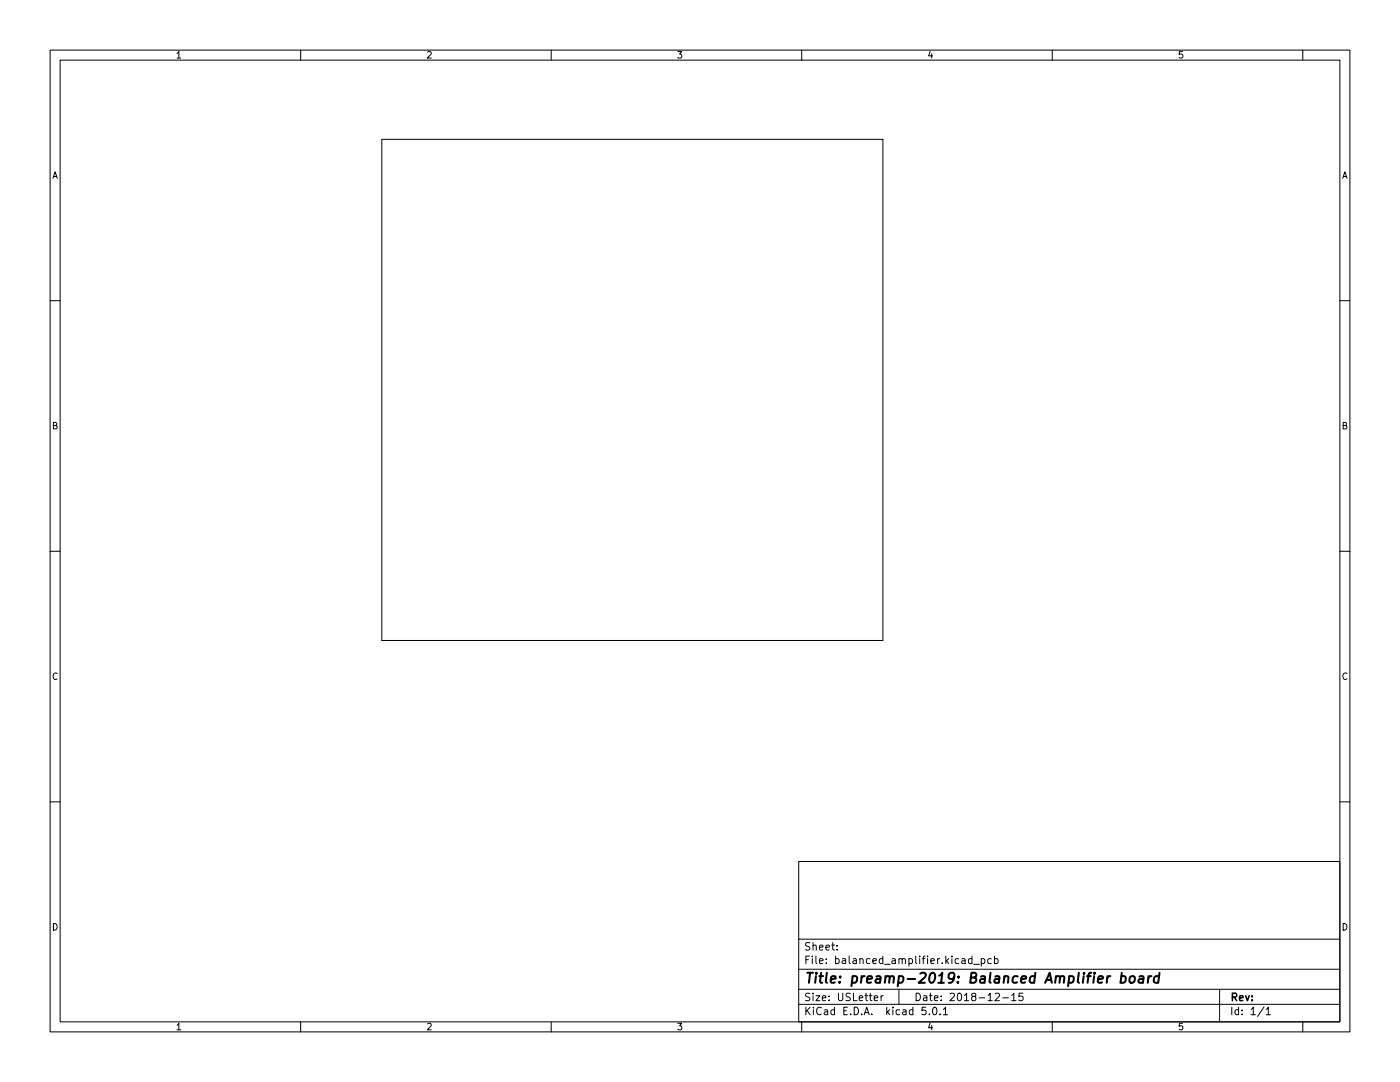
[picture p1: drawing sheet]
<svg xmlns="http://www.w3.org/2000/svg" width="279mm" height="216mm" viewBox="0 0 279 216" stroke-linecap="round" stroke-linejoin="round" font-family="sans-serif">
<defs><g id="words">
<text font-size="2.8" x="160.4" y="196.2">Title: preamp-2019: Balanced Amplifier board</text>
<g font-size="2.1">
<text x="160.4" y="189.7">Sheet:</text>
<text x="160.4" y="192.4">File: balanced_amplifier.kicad_pcb</text>
<text x="160.4" y="202.5">KiCad E.D.A. kicad 5.0.1</text>
<text x="160.4" y="199.7">Size: USLetter</text>
<text x="182.4" y="199.7">Date: 2018-12-15</text>
<text x="245.4" y="199.7">Rev:</text>
<text x="245.4" y="202.5">Id: 1/1</text>
</g>
<g font-size="1.8">
<text x="35" y="11.6">1</text>
<text x="85" y="11.6">2</text>
<text x="135" y="11.6">3</text>
<text x="185" y="11.6">4</text>
<text x="235" y="11.6">5</text>
<text x="10.3" y="35.6">A</text>
<text x="267.7" y="35.6">A</text>
<text x="10.3" y="85.7">B</text>
<text x="267.7" y="85.7">B</text>
<text x="10.3" y="135.6">C</text>
<text x="267.7" y="135.6">C</text>
<text x="10.3" y="185.7">D</text>
<text x="267.7" y="185.7">D</text>
<text x="35" y="205.6">1</text>
<text x="85" y="205.6">2</text>
<text x="135" y="205.6">3</text>
<text x="185" y="205.6">4</text>
<text x="235" y="205.6">5</text>
</g>
</g></defs>
<g fill="none" stroke="#000" stroke-width=".2">
<path d="M10 10h259.4v195.9h-259.4zM12 12h255.4v191.9h-255.4zM60 10v2M110 10v2M160 10v2M210 10v2M260 10v2M76.2 27.8h100v100h-100zM10 60h2M267.4 60h2M10 110h2M267.4 110h2"/>
<path d="M10 160h2M267.4 160h2M159.4 171.9h108v32h-108zM159.4 197.4h108M159.4 193.4h108M159.4 187.4h108M167 189.4v.2M167 188.7v.1M174.5 199.2l.7-.2-.1-.3h-.4l-.2 .2v.7h.6M175.8 198.7v1M176.3 198.7l-.5 .3M179.4 197.4v3"/>
<path d="M194 191.4l-.5-.1-.2 .3 .1 .6h.6M194 190.8v1.5M194.3 192.4h1.2M195.8 191.4l.5-.1 .2 .3-.1 .6h-.6M195.8 191.3v1.5M197.8 191.4l-.4-.1-.3 .3 .2 .6h.5M198.5 191.4l.4-.1 .3 .3-.2 .6h-.5M198.5 190.8v1.5M198.6 198.3l.6-.1 .3 .4-1 1.1h1M200.1 199.1h1.2M201.9 198.6l.4-.4v1.5M201.9 199.7h.9"/>
<path d="M204.1 198.2h-.7l-.1 .7 .2-.2 .5 .1 .2 .2-.1 .5-.2 .2-.6-.2M243.4 197.4v6.5M60 203.9v2M110 203.9v2M159.4 200.4h108M160 203.9v2M184.8 201h-.8v.7l.2-.2 .5 .1 .1 .2v.5l-.3 .2-.5-.2M185.5 202.3v.2M186.3 201h.2a.8 .8 0 0 1 .5 .7 .8 .8 0 0 1-.5 .8 1 1 0 0 1-.2-1.5zM187.6 202.3v.2M188.3 201.4l.4-.4v1.5M188.3 202.5h.8"/>
<path d="M210 203.9v2M252.3 200.9l-1.3 1.9M252.7 201.4l.4-.4v1.5M252.7 202.5h.8M260 203.9v2"/>
</g>
<path d="M223.8 194.9h.7l.2 .3-.1 .5a.66 .66 0 0 1-1 .3M223.9 194.1l-.3 2M225.6 195a.52 .52 0 0 1 .5-.2 .52 .52 0 0 1 .4 .4l-.2 .7a.52 .52 0 0 1-.5 .2 .52 .52 0 0 1-.4-.4zM227.4 194.9h.8l-.1 1.2M228.2 195.2l-.7 .1a.4 .4 0 0 0-.3 .4 .4 .4 0 0 0 .2 .4l.7-.1M229.2 194.8l-.1 1.3M229.8 194.8l-.4 .1-.2 .3M231.3 194.9a.66 .66 0 0 0-1 .3l-.1 .5 .2 .3h.8M231.4 194.1l-.3 2" fill="none" stroke="#000" stroke-width=".4"/>
<use href="#words"/>
</svg>
